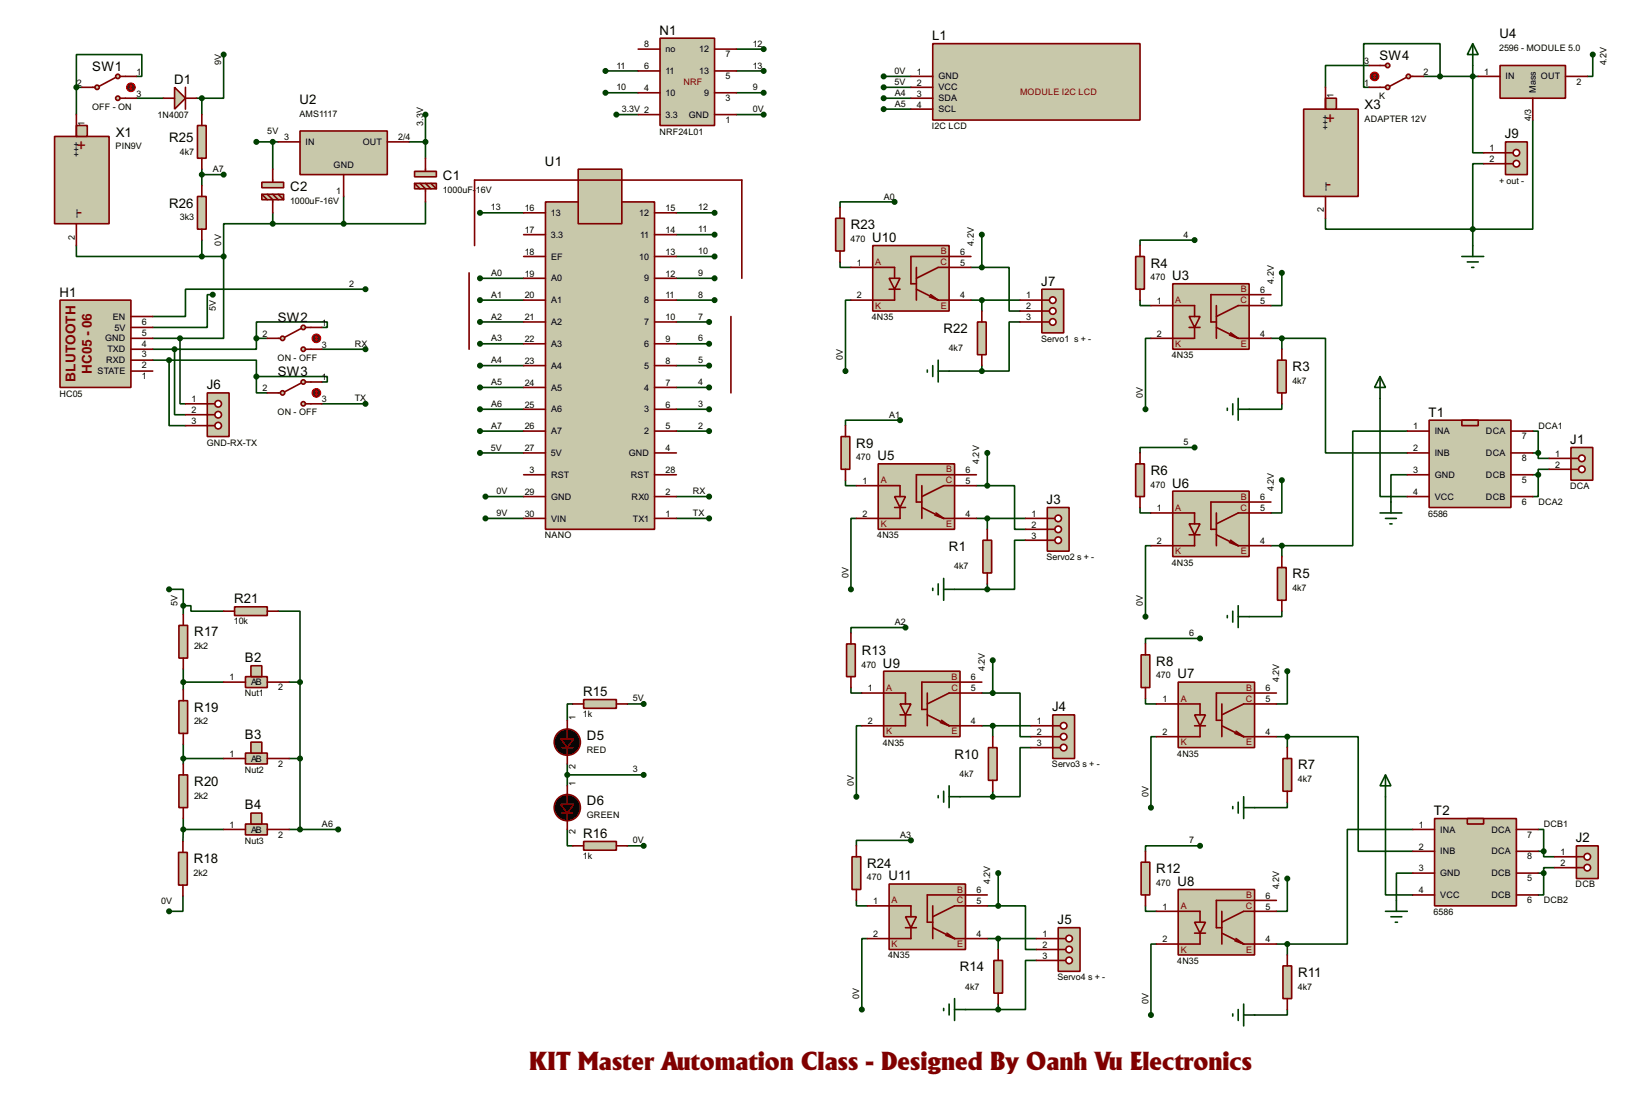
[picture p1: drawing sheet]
<svg xmlns="http://www.w3.org/2000/svg" width="383mm" height="256mm" viewBox="0 0 383 256" stroke-linecap="round" stroke-linejoin="round" font-family="sans-serif">
<defs><g id="words">
<text font-size="7.8" fill="#800000" x="123.2" y="249.1">KIT Master Automation Class - Designed By Oanh Vu Electronics</text>
<g font-size="4.3" fill="#800000">
<text x="308.6" y="28.8">+</text>
<text x="17.8" y="35.2">+</text>
<text x="308.6" y="44.1">-</text>
<text x="17.8" y="50.4">-</text>
</g>
<g font-size="3.6" fill="#800000">
<text x="17.6" y="88.9" transform="rotate(-90 17.6 88.9)">BLUTOOTH</text>
<text x="21.4" y="87" transform="rotate(-90 21.4 87)">HC05 - 06</text>
</g>
<g font-size="3.4">
<text x="153.6" y="8.1">N1</text>
<text x="217" y="9.4">L1</text>
<text x="349.1" y="8.9">U4</text>
<text x="21.5" y="16.5">SW1</text>
<text x="321.2" y="13.9">SW4</text>
<text x="40.5" y="19.5">D1</text>
<text x="69.7" y="24.2">U2</text>
<text x="317.7" y="25.4">X3</text>
<text x="26.9" y="31.8">X1</text>
<text x="39.4" y="33.1">R25</text>
<text x="350.4" y="32.2">J9</text>
<text x="103.1" y="42">C1</text>
<text x="126.9" y="38.6">U1</text>
<text x="67.6" y="44.5">C2</text>
<text x="39.4" y="48.3">R26</text>
<text x="198.1" y="53.4">R23</text>
<text x="203" y="56.3">U10</text>
<text x="267.9" y="62.3">R4</text>
<text x="272.9" y="65.2">U3</text>
<text x="13.9" y="69">H1</text>
<text x="242.4" y="66.5">J7</text>
<text x="64.7" y="74.9">SW2</text>
<text x="219.7" y="77.5">R22</text>
<text x="64.7" y="87.6">SW3</text>
<text x="301" y="86.4">R3</text>
<text x="48.1" y="90.6">J6</text>
<text x="332.6" y="97">T1</text>
<text x="199.4" y="104.2">R9</text>
<text x="204.3" y="107.1">U5</text>
<text x="365.6" y="103.3">J1</text>
<text x="267.9" y="110.5">R6</text>
<text x="272.9" y="113.5">U6</text>
<text x="243.7" y="117.3">J3</text>
<text x="220.9" y="128.3">R1</text>
<text x="301" y="134.6">R5</text>
<text x="54.5" y="140.4">R21</text>
<text x="45.2" y="148.1">R17</text>
<text x="57" y="154.1">B2</text>
<text x="200.6" y="152.4">R13</text>
<text x="205.6" y="155.4">U9</text>
<text x="269.2" y="154.9">R8</text>
<text x="135.8" y="162">R15</text>
<text x="274.2" y="157.9">U7</text>
<text x="45.2" y="165.6">R19</text>
<text x="245" y="165.5">J4</text>
<text x="57" y="171.9">B3</text>
<text x="136.7" y="172.2">D5</text>
<text x="222.2" y="176.5">R10</text>
<text x="302.2" y="179.1">R7</text>
<text x="45.2" y="182.9">R20</text>
<text x="57" y="188.4">B4</text>
<text x="136.7" y="187.5">D6</text>
<text x="333.9" y="189.7">T2</text>
<text x="135.8" y="195">R16</text>
<text x="366.9" y="196">J2</text>
<text x="45.1" y="200.9">R18</text>
<text x="201.9" y="201.9">R24</text>
<text x="269.2" y="203.2">R12</text>
<text x="206.9" y="204.9">U11</text>
<text x="274.2" y="206.2">U8</text>
<text x="246.2" y="215.1">J5</text>
<text x="223.5" y="226.1">R14</text>
<text x="302.2" y="227.3">R11</text>
</g>
<g font-size="2.3">
<text x="150" y="11">8</text>
<text x="175.3" y="10.9">12</text>
<text x="349" y="11.9">2596 - MODULE 5.0</text>
<text x="31.7" y="17.4">1</text>
<text x="51.5" y="15.2" transform="rotate(-90 51.5 15.2)">9V</text>
<text x="143.5" y="16">11</text>
<text x="150" y="16.1">6</text>
<text x="154.9" y="17.2">11</text>
<text x="154.9" y="12.1">no</text>
<text x="162.8" y="12.1">12</text>
<text x="162.8" y="17.2">13</text>
<text x="168.9" y="13.3">7</text>
<text x="175.3" y="16">13</text>
<text x="208.3" y="17.2">0V</text>
<text x="213.5" y="17.4">1</text>
<text x="317.6" y="14.9">3</text>
<text x="331.5" y="17.4">2</text>
<text x="345.6" y="17.4">1</text>
<text x="374.1" y="15.2" transform="rotate(-90 374.1 15.2)">4.2V</text>
<text x="17.9" y="19.9">2</text>
<text x="31.7" y="22.5">3</text>
<text x="143.5" y="21">10</text>
<text x="150" y="21.2">4</text>
<text x="154.9" y="22.3">10</text>
<text x="164" y="22.3">9</text>
<text x="168.9" y="18.4">5</text>
<text x="168.9" y="23.5">3</text>
<text x="175.3" y="21">9</text>
<text x="208.3" y="19.8">5V</text>
<text x="208.3" y="22.3">A4</text>
<text x="213.5" y="19.9">2</text>
<text x="213.5" y="22.5">3</text>
<text x="218.5" y="18.5">GND</text>
<text x="218.5" y="21">VCC</text>
<text x="218.5" y="23.6">SDA</text>
<text x="310.5" y="22.9" transform="rotate(-90 310.5 22.9)">1</text>
<text x="317.6" y="19.9">1</text>
<text x="321.1" y="22.9">K</text>
<text x="350.6" y="18.5">IN</text>
<text x="357.6" y="21.6" transform="rotate(-90 357.6 21.6)">Mass</text>
<text x="358.8" y="18.5">OUT</text>
<text x="367" y="19.7">2</text>
<text x="19.7" y="29.2" transform="rotate(-90 19.7 29.2)">1</text>
<text x="21.5" y="25.5">OFF - ON</text>
<text x="36.7" y="27.5">1N4007</text>
<text x="69.7" y="27.1">AMS1117</text>
<text x="98.5" y="29.2" transform="rotate(-90 98.5 29.2)">3.3V</text>
<text x="144.8" y="26.1">3.3V 2</text>
<text x="154.9" y="27.4">3.3</text>
<text x="160.4" y="27.4">GND</text>
<text x="168.9" y="28.6">1</text>
<text x="175.3" y="26.1">0V</text>
<text x="208.3" y="24.8">A5</text>
<text x="213.5" y="25">4</text>
<text x="218.5" y="26.1">SCL</text>
<text x="317.7" y="28.4">ADAPTER 12V</text>
<text x="356.5" y="28.2" transform="rotate(-90 356.5 28.2)">4/3</text>
<text x="26.9" y="34.8">PIN9V</text>
<text x="62.2" y="31.2">5V</text>
<text x="66.2" y="32.6">3</text>
<text x="71.2" y="33.7">IN</text>
<text x="84.4" y="33.7">OUT</text>
<text x="92.7" y="32.6">2/4</text>
<text x="153.5" y="31.3">NRF24L01</text>
<text x="217" y="30.1">I2C LCD</text>
<text x="309.3" y="30.2" transform="rotate(-90 309.3 30.2)">+++</text>
<text x="346.8" y="35.2">1</text>
<text x="18.5" y="36.6" transform="rotate(-90 18.5 36.6)">+++</text>
<text x="41.9" y="36">4k7</text>
<text x="49.6" y="40.1">A7</text>
<text x="77.7" y="39">GND</text>
<text x="346.8" y="37.7">2</text>
<text x="67.5" y="47.5">1000uF-16V</text>
<text x="78.2" y="45.1">1</text>
<text x="103.1" y="44.9">1000uF-</text>
<text x="110.8" y="44.9">16V</text>
<text x="205.8" y="46.4">A0</text>
<text x="309.3" y="44.5" transform="rotate(-90 309.3 44.5)">---</text>
<text x="349" y="42.8">+ out -</text>
<text x="18.5" y="50.8" transform="rotate(-90 18.5 50.8)">---</text>
<text x="41.9" y="51.3">3k3</text>
<text x="114.3" y="49">13</text>
<text x="122.2" y="49.1">16</text>
<text x="128.3" y="50.2">13</text>
<text x="148.8" y="50.2">12</text>
<text x="154.9" y="49.1">15</text>
<text x="162.6" y="49">12</text>
<text x="308.2" y="49.4" transform="rotate(-90 308.2 49.4)">2</text>
<text x="17.4" y="55.8" transform="rotate(-90 17.4 55.8)">2</text>
<text x="51.5" y="57.2" transform="rotate(-90 51.5 57.2)">0V</text>
<text x="122.2" y="54.2">17</text>
<text x="122.2" y="59.3">18</text>
<text x="128.3" y="55.3">3.3</text>
<text x="149" y="55.3">11</text>
<text x="154.9" y="54.2">14</text>
<text x="154.9" y="59.3">13</text>
<text x="162.6" y="54.1">11</text>
<text x="162.6" y="59.1">10</text>
<text x="198" y="56.3">470</text>
<text x="223.5" y="59.3">6</text>
<text x="226.7" y="57.2" transform="rotate(-90 226.7 57.2)">4.2V</text>
<text x="275.6" y="55.3">4</text>
<text x="114.3" y="64.2">A0</text>
<text x="122.2" y="64.4">19</text>
<text x="128.3" y="60.4">EF</text>
<text x="128.3" y="65.5">A0</text>
<text x="148.8" y="60.4">10</text>
<text x="150" y="65.5">9</text>
<text x="154.9" y="64.4">12</text>
<text x="162.6" y="64.2">9</text>
<text x="199.5" y="61.8">1</text>
<text x="223.5" y="61.8">5</text>
<text x="267.9" y="65.2">470</text>
<text x="81.3" y="66.8">2</text>
<text x="114.3" y="69.3">A1</text>
<text x="122.2" y="69.5">20</text>
<text x="128.3" y="70.6">A1</text>
<text x="150" y="70.6">8</text>
<text x="154.9" y="69.5">11</text>
<text x="162.6" y="69.3">8</text>
<text x="199.5" y="69.5">2</text>
<text x="223.5" y="69.5">4</text>
<text x="238.9" y="69.5">1</text>
<text x="269.4" y="70.7">1</text>
<text x="293.4" y="70.7">5</text>
<text x="293.4" y="68.2">6</text>
<text x="296.6" y="66" transform="rotate(-90 296.6 66)">4.2V</text>
<text x="26.2" y="74.4">EN</text>
<text x="26.6" y="76.9">5V</text>
<text x="33" y="75.6">6</text>
<text x="50.2" y="72.4" transform="rotate(-90 50.2 72.4)">5V</text>
<text x="74.9" y="75.8">1</text>
<text x="114.3" y="74.4">A2</text>
<text x="122.2" y="74.5">21</text>
<text x="128.3" y="75.6">A2</text>
<text x="150" y="75.6">7</text>
<text x="154.9" y="74.5">10</text>
<text x="162.6" y="74.4">7</text>
<text x="203" y="74.5">4N35</text>
<text x="238.9" y="72">2</text>
<text x="238.9" y="74.5">3</text>
<text x="24.5" y="79.5">GND</text>
<text x="25" y="82">TXD</text>
<text x="33" y="78.1">5</text>
<text x="33" y="80.6">4</text>
<text x="33" y="83.2">3</text>
<text x="61.1" y="78.4">2</text>
<text x="64.6" y="83.9">ON - OFF</text>
<text x="74.9" y="80.9">3</text>
<text x="82.6" y="80.7">RX</text>
<text x="114.3" y="79.5">A3</text>
<text x="122.2" y="79.6">22</text>
<text x="128.3" y="80.7">A3</text>
<text x="150" y="80.7">6</text>
<text x="154.9" y="79.6">9</text>
<text x="162.6" y="79.5">6</text>
<text x="196.3" y="83.8" transform="rotate(-90 196.3 83.8)">0V</text>
<text x="220.9" y="81.7">4k7</text>
<text x="242.4" y="79.6">Servo1 s + -</text>
<text x="269.4" y="78.4">2</text>
<text x="272.8" y="83.4">4N35</text>
<text x="293.4" y="78.4">4</text>
<text x="22.7" y="87.1">STATE</text>
<text x="24.7" y="84.5">RXD</text>
<text x="33" y="85.7">2</text>
<text x="33" y="88.3">1</text>
<text x="74.9" y="88.5">1</text>
<text x="114.3" y="84.5">A4</text>
<text x="114.3" y="89.6">A5</text>
<text x="122.2" y="84.7">23</text>
<text x="122.2" y="89.8">24</text>
<text x="128.3" y="85.8">A4</text>
<text x="150" y="85.8">5</text>
<text x="154.9" y="84.7">8</text>
<text x="154.9" y="89.8">7</text>
<text x="162.6" y="89.6">4</text>
<text x="162.6" y="84.5">5</text>
<text x="300.9" y="89.4">4k7</text>
<text x="13.8" y="92.3">HC05</text>
<text x="44.6" y="93.6">1</text>
<text x="61.1" y="91.1">2</text>
<text x="74.9" y="93.6">3</text>
<text x="82.6" y="93.4">TX</text>
<text x="114.3" y="94.7">A6</text>
<text x="122.2" y="94.9">25</text>
<text x="128.3" y="90.9">A5</text>
<text x="128.3" y="96">A6</text>
<text x="150" y="90.9">4</text>
<text x="150" y="96">3</text>
<text x="154.9" y="94.9">6</text>
<text x="162.6" y="94.7">3</text>
<text x="266.1" y="92.7" transform="rotate(-90 266.1 92.7)">0V</text>
<text x="44.6" y="96.1">2</text>
<text x="44.6" y="98.7">3</text>
<text x="64.6" y="96.6">ON - OFF</text>
<text x="114.3" y="99.8">A7</text>
<text x="122.2" y="99.9">26</text>
<text x="128.3" y="101">A7</text>
<text x="150" y="101">2</text>
<text x="154.9" y="99.9">5</text>
<text x="162.6" y="99.8">2</text>
<text x="207" y="97.2">A1</text>
<text x="329.1" y="99.9">1</text>
<text x="334" y="101">INA</text>
<text x="346" y="101">DCA</text>
<text x="358.2" y="99.8">DCA1</text>
<text x="48.1" y="103.7">GND-RX-TX</text>
<text x="114.3" y="104.9">5V</text>
<text x="122.2" y="105">27</text>
<text x="128.3" y="106.1">5V</text>
<text x="146.4" y="106.1">GND</text>
<text x="154.9" y="105">4</text>
<text x="199.3" y="107.1">470</text>
<text x="228" y="108" transform="rotate(-90 228 108)">4.2V</text>
<text x="275.6" y="103.6">5</text>
<text x="329.1" y="105">2</text>
<text x="334" y="106.1">INB</text>
<text x="346" y="106.1">DCA</text>
<text x="354.3" y="107.3">8</text>
<text x="354.3" y="102.2">7</text>
<text x="362.1" y="106.3">1</text>
<text x="123.3" y="110.1">3</text>
<text x="128.3" y="111.2">RST</text>
<text x="146.9" y="111.2">RST</text>
<text x="154.9" y="110.1">28</text>
<text x="200.8" y="112.6">1</text>
<text x="224.8" y="112.6">5</text>
<text x="224.8" y="110.1">6</text>
<text x="267.9" y="113.5">470</text>
<text x="329.1" y="110.1">3</text>
<text x="334" y="111.2">GND</text>
<text x="346" y="111.2">DCB</text>
<text x="354.3" y="112.4">5</text>
<text x="362.1" y="108.8">2</text>
<text x="365.6" y="113.9">DCA</text>
<text x="115.6" y="115">0V</text>
<text x="122.2" y="115.2">29</text>
<text x="128.3" y="116.3">GND</text>
<text x="147.1" y="116.3">RX0</text>
<text x="154.9" y="115.2">2</text>
<text x="161.3" y="115">RX</text>
<text x="269.4" y="119">1</text>
<text x="293.4" y="119">5</text>
<text x="293.4" y="116.5">6</text>
<text x="296.6" y="114.3" transform="rotate(-90 296.6 114.3)">4.2V</text>
<text x="329.1" y="115.2">4</text>
<text x="334" y="116.3">VCC</text>
<text x="346" y="116.3">DCB</text>
<text x="354.3" y="117.5">6</text>
<text x="358.2" y="117.6">DCA2</text>
<text x="115.6" y="120.1">9V</text>
<text x="122.2" y="120.3">30</text>
<text x="126.9" y="125.3">NANO</text>
<text x="128.3" y="121.4">VIN</text>
<text x="147.4" y="121.4">TX1</text>
<text x="154.9" y="120.3">1</text>
<text x="161.3" y="120.1">TX</text>
<text x="200.8" y="120.3">2</text>
<text x="204.3" y="125.3">4N35</text>
<text x="224.8" y="120.3">4</text>
<text x="240.2" y="120.3">1</text>
<text x="240.2" y="122.8">2</text>
<text x="240.2" y="125.3">3</text>
<text x="332.5" y="120.2">6586</text>
<text x="243.7" y="130.3">Servo2 s + -</text>
<text x="269.4" y="126.6">2</text>
<text x="272.8" y="131.6">4N35</text>
<text x="293.4" y="126.6">4</text>
<text x="197.5" y="134.6" transform="rotate(-90 197.5 134.6)">0V</text>
<text x="222.2" y="132.5">4k7</text>
<text x="300.9" y="137.6">4k7</text>
<text x="41.4" y="141" transform="rotate(-90 41.4 141)">5V</text>
<text x="266.1" y="141" transform="rotate(-90 266.1 141)">0V</text>
<text x="54.4" y="145.3">10k</text>
<text x="208.3" y="145.5">A2</text>
<text x="276.9" y="148">6</text>
<text x="45.2" y="151">2k2</text>
<text x="200.6" y="155.4">470</text>
<text x="53.5" y="158.4">1</text>
<text x="58.5" y="159.5">AB</text>
<text x="64.8" y="160.7">2</text>
<text x="202.1" y="160.9">1</text>
<text x="226.1" y="160.9">5</text>
<text x="226.1" y="158.4">6</text>
<text x="229.3" y="156.2" transform="rotate(-90 229.3 156.2)">4.2V</text>
<text x="269.2" y="157.9">470</text>
<text x="294.6" y="160.9">6</text>
<text x="297.9" y="158.7" transform="rotate(-90 297.9 158.7)">4.2V</text>
<text x="57" y="162.1">Nut1</text>
<text x="134" y="167.6" transform="rotate(-90 134 167.6)">1</text>
<text x="135.7" y="166.9">1k</text>
<text x="147.3" y="163.2">5V</text>
<text x="270.6" y="163.4">1</text>
<text x="294.6" y="163.4">5</text>
<text x="45.2" y="168.6">2k2</text>
<text x="202.1" y="168.5">2</text>
<text x="205.5" y="173.5">4N35</text>
<text x="226.1" y="168.5">4</text>
<text x="241.4" y="168.5">1</text>
<text x="241.4" y="171.1">2</text>
<text x="241.4" y="173.6">3</text>
<text x="270.6" y="171.1">2</text>
<text x="294.6" y="171.1">4</text>
<text x="53.5" y="176.1">1</text>
<text x="57" y="179.9">Nut2</text>
<text x="58.5" y="177.2">AB</text>
<text x="64.8" y="178.4">2</text>
<text x="134" y="178.9" transform="rotate(-90 134 178.9)">2</text>
<text x="136.6" y="175.2">RED</text>
<text x="147.3" y="179.7">3</text>
<text x="244.9" y="178.6">Servo3 s + -</text>
<text x="274.1" y="176.1">4N35</text>
<text x="45.2" y="185.8">2k2</text>
<text x="134" y="182.9" transform="rotate(-90 134 182.9)">1</text>
<text x="198.8" y="182.9" transform="rotate(-90 198.8 182.9)">0V</text>
<text x="223.4" y="180.8">4k7</text>
<text x="267.4" y="185.4" transform="rotate(-90 267.4 185.4)">0V</text>
<text x="302.2" y="182">4k7</text>
<text x="136.6" y="190.4">GREEN</text>
<text x="53.5" y="192.7">1</text>
<text x="57" y="196.4">Nut3</text>
<text x="58.5" y="193.8">AB</text>
<text x="64.8" y="194.9">2</text>
<text x="75" y="192.4">A6</text>
<text x="134" y="194.2" transform="rotate(-90 134 194.2)">2</text>
<text x="147.3" y="196.3">0V</text>
<text x="209.6" y="195">A3</text>
<text x="276.9" y="196.3">7</text>
<text x="330.3" y="192.7">1</text>
<text x="330.3" y="197.7">2</text>
<text x="335.3" y="193.8">INA</text>
<text x="347.3" y="193.8">DCA</text>
<text x="355.6" y="194.9">7</text>
<text x="359.4" y="192.4">DCB1</text>
<text x="45.1" y="203.9">2k2</text>
<text x="135.7" y="199.9">1k</text>
<text x="330.3" y="202.8">3</text>
<text x="335.3" y="198.8">INB</text>
<text x="335.3" y="203.9">GND</text>
<text x="347.3" y="203.9">DCB</text>
<text x="347.3" y="198.8">DCA</text>
<text x="355.6" y="200">8</text>
<text x="363.3" y="199">1</text>
<text x="363.3" y="201.5">2</text>
<text x="201.8" y="204.9">470</text>
<text x="227.3" y="207.9">6</text>
<text x="230.5" y="205.7" transform="rotate(-90 230.5 205.7)">4.2V</text>
<text x="269.2" y="206.2">470</text>
<text x="294.6" y="209.2">6</text>
<text x="297.9" y="207" transform="rotate(-90 297.9 207)">4.2V</text>
<text x="330.3" y="207.9">4</text>
<text x="335.3" y="209">VCC</text>
<text x="347.3" y="209">DCB</text>
<text x="355.6" y="205.1">5</text>
<text x="366.9" y="206.5">DCB</text>
<text x="37.5" y="210.5">0V</text>
<text x="203.3" y="210.4">1</text>
<text x="227.3" y="210.4">5</text>
<text x="270.6" y="211.7">1</text>
<text x="294.6" y="211.7">5</text>
<text x="333.8" y="212.9">6586</text>
<text x="355.6" y="210.2">6</text>
<text x="359.4" y="210.2">DCB2</text>
<text x="203.3" y="218.1">2</text>
<text x="227.3" y="218.1">4</text>
<text x="242.7" y="218.1">1</text>
<text x="242.7" y="220.6">2</text>
<text x="270.6" y="219.3">2</text>
<text x="294.6" y="219.3">4</text>
<text x="206.8" y="223.1">4N35</text>
<text x="242.7" y="223.1">3</text>
<text x="274.1" y="224.3">4N35</text>
<text x="200.1" y="232.4" transform="rotate(-90 200.1 232.4)">0V</text>
<text x="224.7" y="230.3">4k7</text>
<text x="246.2" y="228.1">Servo4 s + -</text>
<text x="267.4" y="233.7" transform="rotate(-90 267.4 233.7)">0V</text>
<text x="302.2" y="230.3">4k7</text>
</g>
<g font-size="2.3" fill="#800000">
<text x="159.1" y="19.8">NRF</text>
<text x="237.5" y="22.2">MODULE I2C LCD</text>
<text x="219" y="59.1">B</text>
<text x="203.8" y="61.7">A</text>
<text x="219" y="61.7">C</text>
<text x="203.8" y="71.8">K</text>
<text x="219" y="71.8">E</text>
<text x="273.6" y="70.6">A</text>
<text x="288.8" y="70.6">C</text>
<text x="288.9" y="68">B</text>
<text x="273.6" y="80.7">K</text>
<text x="288.9" y="80.7">E</text>
<text x="205.1" y="112.5">A</text>
<text x="220.3" y="112.5">C</text>
<text x="220.3" y="109.9">B</text>
<text x="273.6" y="118.8">A</text>
<text x="288.8" y="118.8">C</text>
<text x="288.9" y="116.3">B</text>
<text x="205.1" y="122.6">K</text>
<text x="220.3" y="122.6">E</text>
<text x="273.6" y="129">K</text>
<text x="288.9" y="129">E</text>
<text x="206.3" y="160.7">A</text>
<text x="221.5" y="160.7">C</text>
<text x="221.6" y="158.2">B</text>
<text x="290.1" y="160.7">B</text>
<text x="274.9" y="163.3">A</text>
<text x="290.1" y="163.3">C</text>
<text x="206.3" y="170.9">K</text>
<text x="221.6" y="170.9">E</text>
<text x="274.9" y="173.4">K</text>
<text x="290.1" y="173.4">E</text>
<text x="222.8" y="207.7">B</text>
<text x="290.1" y="209">B</text>
<text x="207.6" y="210.3">A</text>
<text x="222.8" y="210.3">C</text>
<text x="274.9" y="211.5">A</text>
<text x="290.1" y="211.5">C</text>
<text x="207.6" y="220.4">K</text>
<text x="222.8" y="220.4">E</text>
<text x="274.9" y="221.7">K</text>
<text x="290.1" y="221.7">E</text>
</g>
</g></defs>
<g fill="none" stroke="#004000" stroke-width=".38">
<path d="M31.7 17.8h1.3v-5.1h-15.2v7.6M52.1 12.7v10.2h-5.1M141 16.5h7.6M171.4 16.5h6.4M171.4 11.4h6.4M205.7 17.8h6.4M318.8 15.2h-10.2v5.1M331.5 17.8h12.7M335.3 17.8v-7.6h-17.8v10.1h1.3M342.9 15.2v20.4h2.5M370.8 12.7v5.1h-1.2M17.8 20.3h1.2"/>
<path d="M17.8 20.3v6.4M31.7 22.9h6.4M45.7 22.9h1.3M47 22.9v3.8M47 39.4v3.8M59.7 33h5.1M63.5 33v6.4M95.2 33h3.9M99.1 26.7v10.1M141 21.6h7.6M143.5 26.7h5.1M171.4 26.7h6.4"/>
<path d="M171.4 21.6h6.4M205.7 22.9h6.4M205.7 20.3h6.4M205.7 25.4h6.4M345.4 38.1h-2.5v15.2M356.9 27.9v25.4h-14M17.8 57.1v2.6h29.2M47 59.7h5.1M47 55.9v3.8M47 40.6h5.1M52.1 59.7v19h-10.2M63.5 52.1h-11.4v7.6"/>
<path d="M63.5 49.5v2.6M63.5 52.1h16.5M80 45.7v6.4M99.1 47v5.1h-19.1M111.8 49.5h10.1M157.5 49.5h8.9M157.5 54.6h8.9M157.5 59.7h8.9M208.3 47h-12.7v1.3M228.6 54.6v7.6M278.1 55.9h-12.7v1.2M308.6 50.8v2.5h34.3"/>
<path d="M342.9 53.3v3.8M35.6 78.7h6.3M41.9 78.7v15.3h1.3M49.5 68.6h-1.2v7.6h-12.7M59.7 78.7v2.6h-19.1M59.7 78.7h2.5M74.9 76.2h1.3v-1.3h-16.5v3.8M85.1 67.3h-41.9v6.4h-7.6M111.8 64.8h10.1M111.8 69.8h10.1M111.8 74.9h10.1M157.5 64.8h8.9"/>
<path d="M157.5 69.8h8.9M157.5 74.9h7.6M195.6 61v1.2h2.5M198.1 69.8h-1.3v16.6M226.1 69.8h11.4M226.1 62.2h2.5M228.6 62.2h6.3v10.2h2.6M228.6 69.8v2.6M237.5 74.9h-2.6v11.5h-6.3M265.4 69.8v1.3h2.6M268 78.7h-1.3v16.5M295.9 78.7h2.5"/>
<path d="M298.4 63.5v7.6h-2.5M298.4 78.7h10.2v26.7h19.1M298.4 78.7v2.6M35.6 81.3h5M35.6 83.8h3.8M39.4 83.8h20.3v3.8M39.4 83.8v15.3h3.8M40.6 81.3v15.2h2.6M59.7 87.6v3.8h2.5M59.7 87.6h16.5v1.3h-1.3M74.9 81.3h10.2M74.9 94h10.2"/>
<path d="M111.8 80h10.1M111.8 85.1h10.1M111.8 90.2h10.1M111.8 95.2h10.1M157.5 80h7.6M157.5 85.1h7.6M157.5 90.2h7.6M157.5 95.2h7.6M209.5 97.8h-12.7v1.3M221 86.4h7.6M228.6 85.1v1.3M298.4 94v1.2h-7.6"/>
<path d="M321.3 92.7v22.9h6.4M111.8 105.4h10.1M111.8 100.3h10.1M113 115.6h8.9M157.5 100.3h7.6M157.5 115.6h7.6M196.8 111.8v1.2h2.6M227.3 113h2.6M229.9 113h6.3v10.2h2.6M229.9 105.4v7.6M265.4 118.1v1.3h2.6M278.1 104.1h-12.7v1.3"/>
<path d="M298.4 111.8v7.6h-2.5M327.7 110.5h-3.9v6.3M327.7 100.3h-12.7v26.7h-16.6M356.9 100.3h1.2v5.1M356.9 105.4h1.2M356.9 110.5h1.2M358.1 105.4v1.3h2.6M358.1 110.5v5.1h-1.2M360.7 109.2h-2.6v1.3M39.4 137.2h3.3v3.8M113 120.6h8.9M157.5 120.6h7.6"/>
<path d="M199.4 120.6h-1.3v16.6M222.2 137.2h7.7M227.3 120.6h11.5M229.9 120.6v2.6M229.9 135.9v1.3M238.8 125.7h-2.6v11.5h-6.3M268 127h-1.3v16.5M295.9 127h2.5M298.4 127v2.5M42.7 141h1.7v1.2h7.7M42.7 141v2M42.7 155.7v4.8"/>
<path d="M42.7 158.7h9.4M64.8 142.2h5v16.5M67.3 158.7h2.5M69.8 158.7v34.3M210.8 146h-12.7v1.3M231.1 153.7v7.6M279.4 148.6h-12.7v1.3M298.4 142.2v1.3h-7.6M299.7 156.2v7.6h-2.5M42.7 173.2v4.6M42.7 176.5h9.4M67.3 176.5h2.5"/>
<path d="M132.1 177.8v5.1M133.3 163.8h-1.2v3.8M146 163.8h3.9M198.1 160v1.3h2.6M200.7 168.9h-1.3v16.5M228.6 168.9h11.4M228.6 161.3h2.5M231.1 161.3h6.4v10.1h2.5M231.1 168.9v2.5M240 174h-2.5v11.4h-6.4M266.7 162.6v1.2h2.5M269.2 171.4h-1.2v16.6"/>
<path d="M297.2 171.4h2.5M299.7 171.4h16.5v26.7h12.7M299.7 171.4v2.6M42.7 190.5v2.5M42.7 193l-.1 2.8M42.7 193h9.4M67.3 193h11.4M132.1 193v3.8h1.2M132.1 180.3h17.8M146 196.8h3.9M212.1 195.6h-12.7v1.2M223.5 185.4h7.6"/>
<path d="M231.1 184.1v1.3M279.4 196.8h-12.7v1.3M299.7 186.7v1.3h-7.6M322.6 185.4v22.9h6.3M328.9 193h-15.2v26.7h-14M358.1 193h1.3v5.1M358.1 198.1h1.3M359.4 198.1v1.3h2.5M42.6 208.5v3.6h-3.2M199.4 209.5v1.3h2.5M201.9 218.4h-1.2v16.5M229.9 218.4h11.4"/>
<path d="M229.9 210.8h2.5M232.4 210.8h6.4v10.2h2.5M232.4 203.2v7.6M232.4 218.4v2.6M266.7 210.8v1.3h2.5M269.2 219.7h-1.2v16.5M297.2 219.7h2.5M299.7 204.5v7.6h-2.5M299.7 219.7v2.5M328.9 203.2h-3.8v6.3M358.1 203.2h1.3M359.4 203.2v5.1h-1.3"/>
<path d="M361.9 201.9h-2.5v1.3M224.8 234.9h7.6M232.4 233.7v1.2M241.3 223.5h-2.5v11.4h-6.4M299.7 234.9v1.3h-7.6"/>
</g>
<g fill="#c8c8aa" stroke="#800000" stroke-width=".38">
<path d="M12.7 31.7h12.7v20.4h-12.7z"/>
<path d="M17.8 29.2h2.5v2.5h-2.5z"/>
</g>
<path d="M17.8 26.7v5M17.8 52.1v5" fill="none" stroke="#800000" stroke-width=".38"/>
<circle cx="22.6" cy="20.3" r=".51" fill="#c8c8aa" stroke="#800000" stroke-width=".38"/>
<path d="M21.6 20.3h.5" fill="none" stroke="#800000" stroke-width=".38"/>
<circle cx="27.4" cy="17.8" r=".51" fill="#c8c8aa" stroke="#800000" stroke-width=".38"/>
<path d="M26.9 18l-3.8 2.1M27.9 17.8h1.3" fill="none" stroke="#800000" stroke-width=".38"/>
<circle cx="27.4" cy="22.9" r=".51" fill="#c8c8aa" stroke="#800000" stroke-width=".38"/>
<path d="M29.2 17.8h2.5M19 20.3h2.6M27.9 22.9h3.8" fill="none" stroke="#800000" stroke-width=".38"/>
<circle cx="30.5" cy="20.3" r="1.02" fill="#400000" stroke="#f00" stroke-width=".23"/>
<path d="M30.5 19.8v1M30.5 19.8l-.3 .3M30.5 19.8l.2 .3M30.2 20.6l.3 .2M30.7 20.6l-.2 .2" fill="none" stroke="#f00" stroke-width=".23"/>
<path d="M40.6 20.3l2.6 2.6-2.6 2.5z" fill="#c8c8aa" stroke="#800000" stroke-width=".38"/>
<path d="M38.1 22.9h2.5M43.2 20.3v5.1M43.2 22.9h2.5" fill="none" stroke="#800000" stroke-width=".38"/>
<g fill="#c8c8aa" stroke="#800000" stroke-width=".38">
<path d="M127 47h25.4v76.2h-25.4z"/>
<path d="M134.6 39.4h10.2v12.7h-10.2z"/>
</g>
<g fill="none" stroke="#800000" stroke-width=".38">
<path d="M121.9 49.5h5.1M121.9 54.6h5.1M121.9 59.7h5.1M152.4 49.5h5.1M152.4 54.6h5.1M152.4 59.7h5.1M121.9 64.8h5.1M121.9 69.8h5.1M121.9 74.9h5.1M152.4 64.8h5.1M152.4 69.8h5.1M152.4 74.9h5.1"/>
<path d="M121.9 80h5.1M121.9 85.1h5.1M121.9 90.2h5.1M121.9 95.2h5.1M152.4 80h5.1M152.4 85.1h5.1M152.4 90.2h5.1M152.4 95.2h5.1M121.9 100.3h5.1M121.9 105.4h5.1M121.9 110.5h5.1M121.9 115.6h5.1"/>
<path d="M152.4 100.3h5.1M152.4 105.4h5.1M152.4 110.5h5.1M152.4 115.6h5.1M121.9 120.6h5.1M152.4 120.6h5.1"/>
</g>
<path d="M69.8 30.5h20.4v10.1h-20.4z" fill="#c8c8aa" stroke="#800000" stroke-width=".38"/>
<path d="M64.8 33h5M90.2 33h5M80 40.6v5.1" fill="none" stroke="#800000" stroke-width=".38"/>
<g fill="#c8c8aa" stroke="#800000" stroke-width=".38">
<path d="M96.5 39.9h5.1v1.2h-5.1z"/>
<path d="M96.5 42.7h5.1v1.2h-5.1z"/>
</g>
<path d="M99.1 36.8v3.1M96.5 42.7l1.3 1.2M97.8 42.7l1.3 1.2v3.1M99.1 42.7l1.2 1.2M100.3 42.7l1.3 1.2" fill="none" stroke="#800000" stroke-width=".38"/>
<g fill="#004000" stroke="#004000" stroke-width=".38">
<circle cx="80" cy="52.1" r=".51"/>
<circle cx="99.1" cy="33" r=".51"/>
<circle cx="99.1" cy="26.7" r=".51"/>
<circle cx="111.8" cy="105.4" r=".51"/>
</g>
<path d="M153.7 8.9h12.7v20.3h-12.7z" fill="#c8c8aa" stroke="#800000" stroke-width=".38"/>
<path d="M148.6 16.5h5.1M148.6 11.4h5.1M166.4 16.5h5M166.4 11.4h5M148.6 26.7h5.1M148.6 21.6h5.1M166.4 26.7h5M166.4 21.6h5" fill="none" stroke="#800000" stroke-width=".38"/>
<g fill="#004000" stroke="#004000" stroke-width=".38">
<circle cx="143.5" cy="26.7" r=".51"/>
<circle cx="177.8" cy="21.6" r=".51"/>
<circle cx="177.8" cy="16.5" r=".51"/>
<circle cx="177.8" cy="11.4" r=".51"/>
<circle cx="141" cy="21.6" r=".51"/>
<circle cx="141" cy="16.5" r=".51"/>
<circle cx="111.8" cy="49.5" r=".51"/>
<circle cx="166.4" cy="49.5" r=".51"/>
<circle cx="166.4" cy="54.6" r=".51"/>
<circle cx="166.4" cy="59.7" r=".51"/>
<circle cx="166.4" cy="64.8" r=".51"/>
<circle cx="111.8" cy="64.8" r=".51"/>
<circle cx="111.8" cy="69.8" r=".51"/>
<circle cx="111.8" cy="74.9" r=".51"/>
<circle cx="111.8" cy="80" r=".51"/>
<circle cx="111.8" cy="85.1" r=".51"/>
<circle cx="111.8" cy="90.2" r=".51"/>
<circle cx="111.8" cy="95.2" r=".51"/>
<circle cx="111.8" cy="100.3" r=".51"/>
<circle cx="165.1" cy="100.3" r=".51"/>
<circle cx="165.1" cy="95.2" r=".51"/>
<circle cx="165.1" cy="90.2" r=".51"/>
<circle cx="165.1" cy="85.1" r=".51"/>
<circle cx="165.1" cy="80" r=".51"/>
</g>
<path d="M14 69.8h16.5v20.4h-16.5z" fill="#c8c8aa" stroke="#800000" stroke-width=".38"/>
<path d="M30.5 73.7h5.1M30.5 76.2h5.1M30.5 78.7h5.1M30.5 81.3h5.1M30.5 83.8h5.1M30.5 86.4h5.1" fill="none" stroke="#800000" stroke-width=".38"/>
<circle cx="49.5" cy="68.6" r=".51" fill="#004000" stroke="#004000" stroke-width=".38"/>
<circle cx="65.8" cy="78.7" r=".51" fill="#c8c8aa" stroke="#800000" stroke-width=".38"/>
<path d="M64.8 78.7h.5" fill="none" stroke="#800000" stroke-width=".38"/>
<circle cx="70.6" cy="76.2" r=".51" fill="#c8c8aa" stroke="#800000" stroke-width=".38"/>
<path d="M70.1 76.5l-3.8 2M71.1 76.2h1.3" fill="none" stroke="#800000" stroke-width=".38"/>
<circle cx="70.6" cy="81.3" r=".51" fill="#c8c8aa" stroke="#800000" stroke-width=".38"/>
<path d="M62.2 78.7h2.6M72.4 76.2h2.5M71.1 81.3h3.8" fill="none" stroke="#800000" stroke-width=".38"/>
<circle cx="73.7" cy="78.7" r="1.02" fill="#400000" stroke="#f00" stroke-width=".23"/>
<path d="M73.4 79l.3 .2M73.7 78.2v1M73.7 78.2l-.3 .3M73.7 78.2l.2 .3M73.9 79l-.2 .2" fill="none" stroke="#f00" stroke-width=".23"/>
<circle cx="65.8" cy="91.4" r=".51" fill="#c8c8aa" stroke="#800000" stroke-width=".38"/>
<path d="M64.8 91.4h.5" fill="none" stroke="#800000" stroke-width=".38"/>
<circle cx="70.6" cy="88.9" r=".51" fill="#c8c8aa" stroke="#800000" stroke-width=".38"/>
<path d="M70.1 89.2l-3.8 2M71.1 88.9h1.3" fill="none" stroke="#800000" stroke-width=".38"/>
<circle cx="70.6" cy="94" r=".51" fill="#c8c8aa" stroke="#800000" stroke-width=".38"/>
<path d="M62.2 91.4h2.6M71.1 94h3.8M72.4 88.9h2.5" fill="none" stroke="#800000" stroke-width=".38"/>
<circle cx="73.7" cy="91.4" r="1.02" fill="#400000" stroke="#f00" stroke-width=".23"/>
<path d="M73.4 91.7l.3 .2M73.7 90.9v1M73.7 90.9l-.3 .3M73.7 90.9l.2 .3M73.9 91.7l-.2 .2" fill="none" stroke="#f00" stroke-width=".23"/>
<g fill="#004000" stroke="#004000" stroke-width=".38">
<circle cx="166.4" cy="69.8" r=".51"/>
<circle cx="85.1" cy="81.3" r=".51"/>
<circle cx="85.1" cy="94" r=".51"/>
<circle cx="165.1" cy="115.6" r=".51"/>
<circle cx="165.1" cy="120.6" r=".51"/>
<circle cx="17.8" cy="20.3" r=".51"/>
<circle cx="52.1" cy="12.7" r=".51"/>
<circle cx="113" cy="120.6" r=".51"/>
<circle cx="52.1" cy="59.7" r=".51"/>
<circle cx="113" cy="115.6" r=".51"/>
<circle cx="177.8" cy="26.7" r=".51"/>
<circle cx="165.1" cy="74.9" r=".51"/>
</g>
<path d="M342.9 10.2l1.3 2.5h-2.6zM342.9 10.2v5M340.4 59.7h5M342.9 57.1v2.6M341.6 61h2.6M342.6 62.2h.6" fill="none" stroke="#004000" stroke-width=".38"/>
<path d="M217.2 10.2h48.2v17.7h-48.2z" fill="#c8c8aa" stroke="#800000" stroke-width=".38"/>
<path d="M212.1 17.8h5.1M212.1 20.3h5.1M212.1 22.9h5.1M212.1 25.4h5.1" fill="none" stroke="#800000" stroke-width=".38"/>
<g fill="#004000" stroke="#004000" stroke-width=".38">
<circle cx="205.7" cy="17.8" r=".51"/>
<circle cx="205.7" cy="20.3" r=".51"/>
<circle cx="205.7" cy="22.9" r=".51"/>
<circle cx="205.7" cy="25.4" r=".51"/>
</g>
<g fill="#c8c8aa" stroke="#800000" stroke-width=".38">
<path d="M332.7 97.8h19.1v20.3h-19.1z"/>
<path d="M340.4 97.8h3.8v1.3h-3.8z"/>
</g>
<path d="M327.7 100.3h5M327.7 105.4h5M327.7 110.5h5M327.7 115.6h5M351.8 100.3h5.1M351.8 105.4h5.1M351.8 110.5h5.1M351.8 115.6h5.1" fill="none" stroke="#800000" stroke-width=".38"/>
<path d="M365.8 104.1h5v7.7h-5z" fill="#c8c8aa" stroke="#800000" stroke-width=".38"/>
<path d="M365.8 106.7h1.7" fill="none" stroke="#800000" stroke-width=".38"/>
<circle cx="368.3" cy="106.7" r=".76" fill="#feffff" stroke="#800000" stroke-width=".38"/>
<path d="M365.8 109.2h1.7" fill="none" stroke="#800000" stroke-width=".38"/>
<circle cx="368.3" cy="109.2" r=".76" fill="#feffff" stroke="#800000" stroke-width=".38"/>
<path d="M360.7 106.7h5.1M360.7 109.2h5.1" fill="none" stroke="#800000" stroke-width=".38"/>
<g fill="#004000" stroke="#004000" stroke-width=".38">
<circle cx="358.1" cy="105.4" r=".51"/>
<circle cx="358.1" cy="110.5" r=".51"/>
</g>
<path d="M321.3 87.6l1.3 2.6h-2.6zM321.3 87.6v5.1M321.3 119.4h5.1M323.8 116.8v2.6M322.6 120.6h2.5M323.6 121.9h.5" fill="none" stroke="#004000" stroke-width=".38"/>
<path d="M273 66h17.8v15.3h-17.8z" fill="#c8c8aa" stroke="#800000" stroke-width=".38"/>
<path d="M276.9 73.7h2.5l-1.3 2.5z" fill="#c8c8aa" stroke="#800000" stroke-width=".38"/>
<path d="M268 71.1h10.1v2.6M276.9 76.2h2.5M278.1 76.2v2.5h-10.1M283.2 71.1v7.6M283.2 76.2l5.1 2.5M286.3 78l2 .7M286.5 77.5l1.8 1.2M288.3 78.7h7.6M295.9 71.1h-7.6l-5.1 2.6M295.9 68.6h-14v6.3h1.3" fill="none" stroke="#800000" stroke-width=".38"/>
<path d="M297.4 83.8h2.1v7.6h-2.1z" fill="#c8c8aa" stroke="#800000" stroke-width=".38"/>
<path d="M298.4 81.3v2.5M298.4 91.4v2.6" fill="none" stroke="#800000" stroke-width=".38"/>
<path d="M285.7 95v.5M287 94v2.5M288.3 95.2h2.5M288.3 92.7v5.1" fill="none" stroke="#004000" stroke-width=".38"/>
<path d="M349.2 15.2h15.3v7.7h-15.3z" fill="#c8c8aa" stroke="#800000" stroke-width=".38"/>
<path d="M344.2 17.8h5M364.5 17.8h5.1M356.9 22.9v5" fill="none" stroke="#800000" stroke-width=".38"/>
<g fill="#004000" stroke="#004000" stroke-width=".38">
<circle cx="342.9" cy="53.3" r=".51"/>
<circle cx="370.8" cy="12.7" r=".51"/>
<circle cx="298.4" cy="63.5" r=".51"/>
<circle cx="266.7" cy="95.2" r=".51"/>
</g>
<path d="M264.4 59.7h2v7.6h-2z" fill="#c8c8aa" stroke="#800000" stroke-width=".38"/>
<path d="M265.4 57.1v2.6M265.4 67.3v2.5" fill="none" stroke="#800000" stroke-width=".38"/>
<circle cx="278.1" cy="55.9" r=".51" fill="#004000" stroke="#004000" stroke-width=".38"/>
<path d="M273 114.3h17.8v15.2h-17.8z" fill="#c8c8aa" stroke="#800000" stroke-width=".38"/>
<path d="M276.9 121.9h2.5l-1.3 2.6z" fill="#c8c8aa" stroke="#800000" stroke-width=".38"/>
<path d="M268 119.4h10.1v2.5M283.2 119.4v7.6M295.9 119.4h-7.6l-5.1 2.5M295.9 116.8h-14v6.4h1.3M276.9 124.5h2.5M278.1 124.5v2.5h-10.1M283.2 124.5l5.1 2.5M286.3 126.2l2 .8M286.5 125.7l1.8 1.3M288.3 127h7.6" fill="none" stroke="#800000" stroke-width=".38"/>
<path d="M297.4 132.1h2.1v7.6h-2.1z" fill="#c8c8aa" stroke="#800000" stroke-width=".38"/>
<path d="M298.4 129.5v2.6M298.4 139.7v2.5" fill="none" stroke="#800000" stroke-width=".38"/>
<path d="M285.7 143.3v.5M287 142.2v2.6M288.3 143.5h2.5M288.3 141v5" fill="none" stroke="#004000" stroke-width=".38"/>
<g fill="#004000" stroke="#004000" stroke-width=".38">
<circle cx="298.4" cy="111.8" r=".51"/>
<circle cx="266.7" cy="143.5" r=".51"/>
</g>
<path d="M264.4 107.9h2v7.7h-2z" fill="#c8c8aa" stroke="#800000" stroke-width=".38"/>
<path d="M265.4 105.4v2.5M265.4 115.6v2.5" fill="none" stroke="#800000" stroke-width=".38"/>
<circle cx="278.1" cy="104.1" r=".51" fill="#004000" stroke="#004000" stroke-width=".38"/>
<g fill="#c8c8aa" stroke="#800000" stroke-width=".38">
<path d="M334 190.5h19.1v20.3h-19.1z"/>
<path d="M341.6 190.5h3.8v1.3h-3.8z"/>
</g>
<path d="M328.9 193h5.1M328.9 198.1h5.1M353.1 193h5M353.1 198.1h5M328.9 203.2h5.1M328.9 208.3h5.1M353.1 203.2h5M353.1 208.3h5" fill="none" stroke="#800000" stroke-width=".38"/>
<path d="M367 196.8h5.1v7.7h-5.1z" fill="#c8c8aa" stroke="#800000" stroke-width=".38"/>
<path d="M367 199.4h1.8" fill="none" stroke="#800000" stroke-width=".38"/>
<circle cx="369.6" cy="199.4" r=".76" fill="#feffff" stroke="#800000" stroke-width=".38"/>
<path d="M367 201.9h1.8" fill="none" stroke="#800000" stroke-width=".38"/>
<circle cx="369.6" cy="201.9" r=".76" fill="#feffff" stroke="#800000" stroke-width=".38"/>
<path d="M361.9 199.4h5.1M361.9 201.9h5.1" fill="none" stroke="#800000" stroke-width=".38"/>
<g fill="#004000" stroke="#004000" stroke-width=".38">
<circle cx="359.4" cy="198.1" r=".51"/>
<circle cx="359.4" cy="203.2" r=".51"/>
</g>
<path d="M322.6 180.3l1.2 2.6h-2.5zM322.6 180.3v5.1M322.6 212.1h5.1M323.8 213.4h2.6M324.9 214.6h.5M325.1 209.5v2.6" fill="none" stroke="#004000" stroke-width=".38"/>
<path d="M274.3 158.7h17.8v15.3h-17.8z" fill="#c8c8aa" stroke="#800000" stroke-width=".38"/>
<path d="M278.1 166.4h2.6l-1.3 2.5z" fill="#c8c8aa" stroke="#800000" stroke-width=".38"/>
<path d="M269.2 163.8h10.2v2.6M278.1 168.9h2.6M279.4 168.9v2.5h-10.2M284.5 163.8v7.6M284.5 168.9l5.1 2.5M287.5 170.7l2.1 .7M287.8 170.2l1.8 1.2M289.6 171.4h7.6M297.2 163.8h-7.6l-5.1 2.6M297.2 161.3h-14v6.3h1.3" fill="none" stroke="#800000" stroke-width=".38"/>
<path d="M298.7 176.5h2v7.6h-2z" fill="#c8c8aa" stroke="#800000" stroke-width=".38"/>
<path d="M299.7 174v2.5M299.7 184.1v2.6" fill="none" stroke="#800000" stroke-width=".38"/>
<path d="M287 187.7v.5M288.3 186.7v2.5M289.6 188h2.5M289.6 185.4v5.1" fill="none" stroke="#004000" stroke-width=".38"/>
<g fill="#004000" stroke="#004000" stroke-width=".38">
<circle cx="299.7" cy="156.2" r=".51"/>
<circle cx="268" cy="188" r=".51"/>
</g>
<path d="M265.7 152.4h2v7.6h-2z" fill="#c8c8aa" stroke="#800000" stroke-width=".38"/>
<path d="M266.7 149.9v2.5M266.7 160v2.6" fill="none" stroke="#800000" stroke-width=".38"/>
<circle cx="279.4" cy="148.6" r=".51" fill="#004000" stroke="#004000" stroke-width=".38"/>
<path d="M274.3 207h17.8v15.2h-17.8z" fill="#c8c8aa" stroke="#800000" stroke-width=".38"/>
<path d="M278.1 214.6h2.6l-1.3 2.6z" fill="#c8c8aa" stroke="#800000" stroke-width=".38"/>
<path d="M269.2 212.1h10.2v2.5M278.1 217.2h2.6M279.4 217.2v2.5h-10.2M284.5 212.1v7.6M284.5 217.2l5.1 2.5M287.5 218.9l2.1 .8M287.8 218.4l1.8 1.3M289.6 219.7h7.6M297.2 212.1h-7.6l-5.1 2.5M297.2 209.5h-14v6.4h1.3" fill="none" stroke="#800000" stroke-width=".38"/>
<path d="M298.7 224.8h2v7.6h-2z" fill="#c8c8aa" stroke="#800000" stroke-width=".38"/>
<path d="M299.7 222.2v2.6M299.7 232.4v2.5" fill="none" stroke="#800000" stroke-width=".38"/>
<path d="M287 236v.5M288.3 234.9v2.6M289.6 236.2h2.5M289.6 233.7v5.1" fill="none" stroke="#004000" stroke-width=".38"/>
<g fill="#004000" stroke="#004000" stroke-width=".38">
<circle cx="299.7" cy="204.5" r=".51"/>
<circle cx="268" cy="236.2" r=".51"/>
</g>
<path d="M265.7 200.7h2v7.6h-2z" fill="#c8c8aa" stroke="#800000" stroke-width=".38"/>
<path d="M266.7 198.1v2.6M266.7 208.3v2.5" fill="none" stroke="#800000" stroke-width=".38"/>
<circle cx="279.4" cy="196.8" r=".51" fill="#004000" stroke="#004000" stroke-width=".38"/>
<g fill="#c8c8aa" stroke="#800000" stroke-width=".38">
<path d="M303.5 25.4h12.7v20.3h-12.7z"/>
<path d="M308.6 22.9h2.5v2.5h-2.5z"/>
</g>
<path d="M308.6 20.3v5.1M308.6 45.7v5.1" fill="none" stroke="#800000" stroke-width=".38"/>
<circle cx="327.9" cy="17.8" r=".51" fill="#c8c8aa" stroke="#800000" stroke-width=".38"/>
<path d="M328.4 17.8h.5" fill="none" stroke="#800000" stroke-width=".38"/>
<circle cx="323.1" cy="20.3" r=".51" fill="#c8c8aa" stroke="#800000" stroke-width=".38"/>
<path d="M327.4 18l-3.8 2.1M321.3 20.3h1.3" fill="none" stroke="#800000" stroke-width=".38"/>
<circle cx="323.1" cy="15.2" r=".51" fill="#c8c8aa" stroke="#800000" stroke-width=".38"/>
<path d="M318.8 15.2h3.8M328.9 17.8h2.6M318.8 20.3h2.5" fill="none" stroke="#800000" stroke-width=".38"/>
<circle cx="320" cy="17.8" r="1.02" fill="#400000" stroke="#f00" stroke-width=".23"/>
<path d="M319.8 18l.2 .3M320 17.3v1M320 17.3l.3 .2M320 17.3l-.2 .2M320.3 18l-.3 .3" fill="none" stroke="#f00" stroke-width=".23"/>
<path d="M203.2 57.1h17.8v15.3h-17.8z" fill="#c8c8aa" stroke="#800000" stroke-width=".38"/>
<path d="M207 64.8h2.5l-1.2 2.5z" fill="#c8c8aa" stroke="#800000" stroke-width=".38"/>
<path d="M226.1 59.7h-14v6.3h1.3M198.1 62.2h10.2v2.6M207 67.3h2.5M208.3 67.3v2.5h-10.2M213.4 62.2v7.6M213.4 67.3l5 2.5M216.4 69.1l2 .7M216.7 68.6l1.7 1.2M218.4 69.8h7.7M226.1 62.2h-7.7l-5 2.6" fill="none" stroke="#800000" stroke-width=".38"/>
<path d="M227.6 74.9h2v7.6h-2z" fill="#c8c8aa" stroke="#800000" stroke-width=".38"/>
<path d="M228.6 72.4v2.5M228.6 82.5v2.6" fill="none" stroke="#800000" stroke-width=".38"/>
<path d="M215.9 86.1v.5M217.2 85.1v2.5M218.4 86.4h2.6M218.4 83.8v5.1" fill="none" stroke="#004000" stroke-width=".38"/>
<g fill="#004000" stroke="#004000" stroke-width=".38">
<circle cx="228.6" cy="54.6" r=".51"/>
<circle cx="196.8" cy="86.4" r=".51"/>
</g>
<path d="M194.6 50.8h2v7.6h-2z" fill="#c8c8aa" stroke="#800000" stroke-width=".38"/>
<path d="M195.6 48.3v2.5M195.6 58.4v2.6" fill="none" stroke="#800000" stroke-width=".38"/>
<g fill="#004000" stroke="#004000" stroke-width=".38">
<circle cx="208.3" cy="47" r=".51"/>
<circle cx="228.6" cy="69.8" r=".51"/>
</g>
<path d="M242.6 67.3h5v10.2h-5z" fill="#c8c8aa" stroke="#800000" stroke-width=".38"/>
<path d="M242.6 69.8h1.7" fill="none" stroke="#800000" stroke-width=".38"/>
<circle cx="245.1" cy="69.9" r=".76" fill="#feffff" stroke="#800000" stroke-width=".38"/>
<path d="M242.6 72.4h1.7" fill="none" stroke="#800000" stroke-width=".38"/>
<circle cx="245.1" cy="72.4" r=".76" fill="#feffff" stroke="#800000" stroke-width=".38"/>
<path d="M242.6 74.9h1.7" fill="none" stroke="#800000" stroke-width=".38"/>
<circle cx="245.1" cy="74.9" r=".76" fill="#feffff" stroke="#800000" stroke-width=".38"/>
<path d="M237.5 69.8h5.1M237.5 72.4h5.1M237.5 74.9h5.1" fill="none" stroke="#800000" stroke-width=".38"/>
<g fill="#004000" stroke="#004000" stroke-width=".38">
<circle cx="228.6" cy="86.4" r=".51"/>
<circle cx="228.6" cy="62.2" r=".51"/>
<circle cx="59.7" cy="78.7" r=".51"/>
<circle cx="59.7" cy="87.6" r=".51"/>
<circle cx="298.4" cy="127" r=".51"/>
<circle cx="298.4" cy="78.7" r=".51"/>
<circle cx="299.7" cy="219.7" r=".51"/>
<circle cx="299.7" cy="171.4" r=".51"/>
<circle cx="85.1" cy="67.3" r=".51"/>
</g>
<path d="M204.5 107.9h17.7v15.3h-17.7z" fill="#c8c8aa" stroke="#800000" stroke-width=".38"/>
<path d="M208.3 115.6h2.5l-1.3 2.5z" fill="#c8c8aa" stroke="#800000" stroke-width=".38"/>
<path d="M199.4 113h10.1v2.6M208.3 118.1h2.5M209.5 118.1v2.5h-10.1M214.6 113v7.6M214.6 118.1l5.1 2.5M217.7 119.9l2 .7M217.9 119.4l1.8 1.2M227.3 113h-7.6l-5.1 2.6M227.3 110.5h-13.9v6.3h1.2M219.7 120.6h7.6" fill="none" stroke="#800000" stroke-width=".38"/>
<path d="M228.9 125.7h2v7.6h-2z" fill="#c8c8aa" stroke="#800000" stroke-width=".38"/>
<path d="M229.9 123.2v2.5M229.9 133.3v2.6" fill="none" stroke="#800000" stroke-width=".38"/>
<path d="M217.2 136.9v.5M218.4 135.9v2.5M219.7 137.2h2.5M219.7 134.6v5.1" fill="none" stroke="#004000" stroke-width=".38"/>
<g fill="#004000" stroke="#004000" stroke-width=".38">
<circle cx="229.9" cy="105.4" r=".51"/>
<circle cx="198.1" cy="137.2" r=".51"/>
</g>
<path d="M195.8 101.6h2.1v7.6h-2.1z" fill="#c8c8aa" stroke="#800000" stroke-width=".38"/>
<path d="M196.8 99.1v2.5M196.8 109.2v2.6" fill="none" stroke="#800000" stroke-width=".38"/>
<g fill="#004000" stroke="#004000" stroke-width=".38">
<circle cx="209.5" cy="97.8" r=".51"/>
<circle cx="229.9" cy="120.6" r=".51"/>
</g>
<path d="M243.8 118.1h5.1v10.2h-5.1z" fill="#c8c8aa" stroke="#800000" stroke-width=".38"/>
<path d="M243.8 120.6h1.8" fill="none" stroke="#800000" stroke-width=".38"/>
<circle cx="246.4" cy="120.7" r=".76" fill="#feffff" stroke="#800000" stroke-width=".38"/>
<path d="M243.8 123.2h1.8" fill="none" stroke="#800000" stroke-width=".38"/>
<circle cx="246.4" cy="123.2" r=".76" fill="#feffff" stroke="#800000" stroke-width=".38"/>
<path d="M243.8 125.7h1.8" fill="none" stroke="#800000" stroke-width=".38"/>
<circle cx="246.4" cy="125.7" r=".76" fill="#feffff" stroke="#800000" stroke-width=".38"/>
<path d="M238.8 120.6h5M238.8 123.2h5M238.8 125.7h5" fill="none" stroke="#800000" stroke-width=".38"/>
<g fill="#004000" stroke="#004000" stroke-width=".38">
<circle cx="229.9" cy="137.2" r=".51"/>
<circle cx="229.9" cy="113" r=".51"/>
</g>
<path d="M205.7 156.2h17.8v15.2h-17.8z" fill="#c8c8aa" stroke="#800000" stroke-width=".38"/>
<path d="M209.5 163.8h2.6l-1.3 2.6z" fill="#c8c8aa" stroke="#800000" stroke-width=".38"/>
<path d="M228.6 158.7h-14v6.4h1.3M200.7 161.3h10.1v2.5M209.5 166.4h2.6M210.8 166.4v2.5h-10.1M215.9 161.3v7.6M215.9 166.4l5.1 2.5M218.9 168.1l2.1 .8M219.2 167.6l1.8 1.3M221 168.9h7.6M228.6 161.3h-7.6l-5.1 2.5" fill="none" stroke="#800000" stroke-width=".38"/>
<path d="M230.1 174h2.1v7.6h-2.1z" fill="#c8c8aa" stroke="#800000" stroke-width=".38"/>
<path d="M231.1 171.4v2.6M231.1 181.6v2.5" fill="none" stroke="#800000" stroke-width=".38"/>
<path d="M218.4 185.2v.5M219.7 184.1v2.6M221 185.4h2.5M221 182.9v5.1" fill="none" stroke="#004000" stroke-width=".38"/>
<g fill="#004000" stroke="#004000" stroke-width=".38">
<circle cx="231.1" cy="153.7" r=".51"/>
<circle cx="199.4" cy="185.4" r=".51"/>
</g>
<path d="M197.1 149.9h2v7.6h-2z" fill="#c8c8aa" stroke="#800000" stroke-width=".38"/>
<path d="M198.1 147.3v2.6M198.1 157.5v2.5" fill="none" stroke="#800000" stroke-width=".38"/>
<g fill="#004000" stroke="#004000" stroke-width=".38">
<circle cx="210.8" cy="146" r=".51"/>
<circle cx="231.1" cy="168.9" r=".51"/>
</g>
<path d="M245.1 166.4h5.1v10.1h-5.1z" fill="#c8c8aa" stroke="#800000" stroke-width=".38"/>
<path d="M245.1 168.9h1.8" fill="none" stroke="#800000" stroke-width=".38"/>
<circle cx="247.6" cy="168.9" r=".76" fill="#feffff" stroke="#800000" stroke-width=".38"/>
<path d="M245.1 171.4h1.8" fill="none" stroke="#800000" stroke-width=".38"/>
<circle cx="247.6" cy="171.5" r=".76" fill="#feffff" stroke="#800000" stroke-width=".38"/>
<path d="M245.1 174h1.8" fill="none" stroke="#800000" stroke-width=".38"/>
<circle cx="247.6" cy="174" r=".76" fill="#feffff" stroke="#800000" stroke-width=".38"/>
<path d="M240 168.9h5.1M240 171.4h5.1M240 174h5.1" fill="none" stroke="#800000" stroke-width=".38"/>
<g fill="#004000" stroke="#004000" stroke-width=".38">
<circle cx="231.1" cy="185.4" r=".51"/>
<circle cx="231.1" cy="161.3" r=".51"/>
</g>
<path d="M207 205.7h17.8v15.3h-17.8z" fill="#c8c8aa" stroke="#800000" stroke-width=".38"/>
<path d="M210.8 213.4h2.6l-1.3 2.5z" fill="#c8c8aa" stroke="#800000" stroke-width=".38"/>
<path d="M201.9 210.8h10.2v2.6M210.8 215.9h2.6M212.1 215.9v2.5h-10.2M217.2 210.8v7.6M217.2 215.9l5 2.5M220.2 217.7l2 .7M220.5 217.2l1.7 1.2M222.2 218.4h7.7M229.9 210.8h-7.7l-5 2.6M229.9 208.3h-14v6.3h1.3" fill="none" stroke="#800000" stroke-width=".38"/>
<path d="M231.4 223.5h2v7.6h-2z" fill="#c8c8aa" stroke="#800000" stroke-width=".38"/>
<path d="M232.4 221v2.5M232.4 231.1v2.6" fill="none" stroke="#800000" stroke-width=".38"/>
<path d="M219.7 234.7v.5M221 233.7v2.5M222.2 234.9h2.6M222.2 232.4v5.1" fill="none" stroke="#004000" stroke-width=".38"/>
<g fill="#004000" stroke="#004000" stroke-width=".38">
<circle cx="232.4" cy="203.2" r=".51"/>
<circle cx="200.7" cy="234.9" r=".51"/>
</g>
<path d="M198.4 199.4h2v7.6h-2z" fill="#c8c8aa" stroke="#800000" stroke-width=".38"/>
<path d="M199.4 196.8v2.6M199.4 207v2.5" fill="none" stroke="#800000" stroke-width=".38"/>
<g fill="#004000" stroke="#004000" stroke-width=".38">
<circle cx="212.1" cy="195.6" r=".51"/>
<circle cx="232.4" cy="218.4" r=".51"/>
</g>
<path d="M246.4 215.9h5.1v10.2h-5.1z" fill="#c8c8aa" stroke="#800000" stroke-width=".38"/>
<path d="M246.4 218.4h1.8" fill="none" stroke="#800000" stroke-width=".38"/>
<circle cx="248.9" cy="218.4" r=".76" fill="#feffff" stroke="#800000" stroke-width=".38"/>
<path d="M246.4 221h1.8" fill="none" stroke="#800000" stroke-width=".38"/>
<circle cx="248.9" cy="221" r=".76" fill="#feffff" stroke="#800000" stroke-width=".38"/>
<path d="M246.4 223.5h1.8" fill="none" stroke="#800000" stroke-width=".38"/>
<circle cx="248.9" cy="223.5" r=".76" fill="#feffff" stroke="#800000" stroke-width=".38"/>
<path d="M241.3 218.4h5.1M241.3 221h5.1M241.3 223.5h5.1" fill="none" stroke="#800000" stroke-width=".38"/>
<g fill="#004000" stroke="#004000" stroke-width=".38">
<circle cx="232.4" cy="234.9" r=".51"/>
<circle cx="232.4" cy="210.8" r=".51"/>
</g>
<path d="M48.3 91.4h5v10.2h-5z" fill="#c8c8aa" stroke="#800000" stroke-width=".38"/>
<path d="M48.3 94h1.7" fill="none" stroke="#800000" stroke-width=".38"/>
<circle cx="50.8" cy="94" r=".76" fill="#feffff" stroke="#800000" stroke-width=".38"/>
<path d="M48.3 96.5h1.7" fill="none" stroke="#800000" stroke-width=".38"/>
<circle cx="50.8" cy="96.5" r=".76" fill="#feffff" stroke="#800000" stroke-width=".38"/>
<path d="M48.3 99.1h1.7" fill="none" stroke="#800000" stroke-width=".38"/>
<circle cx="50.8" cy="99.1" r=".76" fill="#feffff" stroke="#800000" stroke-width=".38"/>
<path d="M110.5 57.1v-15.2h62.2v22.9M109.2 63.5v17.8M170.2 73.7v17.7M43.2 94h5.1M43.2 96.5h5.1M43.2 99.1h5.1" fill="none" stroke="#800000" stroke-width=".38"/>
<g fill="#004000" stroke="#004000" stroke-width=".38">
<circle cx="41.9" cy="78.7" r=".51"/>
<circle cx="40.6" cy="81.3" r=".51"/>
<circle cx="39.4" cy="83.8" r=".51"/>
<circle cx="342.9" cy="17.8" r=".51"/>
</g>
<path d="M350.5 33h5.1v7.6h-5.1z" fill="#c8c8aa" stroke="#800000" stroke-width=".38"/>
<path d="M350.5 35.6h1.8" fill="none" stroke="#800000" stroke-width=".38"/>
<circle cx="353.1" cy="38.1" r=".76" fill="#feffff" stroke="#800000" stroke-width=".38"/>
<path d="M350.5 38.1h1.8" fill="none" stroke="#800000" stroke-width=".38"/>
<circle cx="353.1" cy="35.6" r=".76" fill="#feffff" stroke="#800000" stroke-width=".38"/>
<path d="M345.4 35.6h5.1M345.4 38.1h5.1M130.8 174h2.5M132.1 167.6v4.4M132.1 174v3.8M130.8 189.2h2.5M132.1 182.9v4.3M132.1 189.2v3.8" fill="none" stroke="#800000" stroke-width=".38"/>
<g fill="#000" stroke="#800000" stroke-width=".38">
<path d="M130.6 172h3l-1.5 2zM130.6 187.2h3l-1.5 2z"/>
<circle cx="132.1" cy="172.7" r="3"/>
<circle cx="132.1" cy="188" r="3"/>
</g>
<path d="M135.9 162.8h7.6v2h-7.6z" fill="#c8c8aa" stroke="#800000" stroke-width=".38"/>
<path d="M133.3 163.8h2.6M143.5 163.8h2.5" fill="none" stroke="#800000" stroke-width=".38"/>
<path d="M135.9 195.8h7.6v2.1h-7.6z" fill="#c8c8aa" stroke="#800000" stroke-width=".38"/>
<path d="M133.3 196.8h2.6M143.5 196.8h2.5" fill="none" stroke="#800000" stroke-width=".38"/>
<g fill="#004000" stroke="#004000" stroke-width=".38">
<circle cx="132.1" cy="180.3" r=".51"/>
<circle cx="149.9" cy="180.3" r=".51"/>
<circle cx="149.9" cy="163.8" r=".51"/>
<circle cx="149.9" cy="196.8" r=".51"/>
</g>
<path d="M41.7 145.5h2v7.7h-2z" fill="#c8c8aa" stroke="#800000" stroke-width=".38"/>
<path d="M42.7 143v2.5M42.7 153.2v2.5" fill="none" stroke="#800000" stroke-width=".38"/>
<path d="M41.6 198.4h2v7.6h-2z" fill="#c8c8aa" stroke="#800000" stroke-width=".38"/>
<path d="M42.6 195.8v2.6M42.6 206v2.5" fill="none" stroke="#800000" stroke-width=".38"/>
<g fill="#c8c8aa" stroke="#800000" stroke-width=".38">
<path d="M57.1 157.5h5.1v2.5h-5.1z"/>
<path d="M58.4 154.9h2.6v2.6h-2.6z"/>
</g>
<path d="M52.1 158.7h5M62.2 158.7h5.1" fill="none" stroke="#800000" stroke-width=".38"/>
<g fill="#c8c8aa" stroke="#800000" stroke-width=".38">
<path d="M57.1 175.3h5.1v2.5h-5.1z"/>
<path d="M58.4 172.7h2.6v2.6h-2.6z"/>
</g>
<path d="M52.1 176.5h5M62.2 176.5h5.1" fill="none" stroke="#800000" stroke-width=".38"/>
<g fill="#004000" stroke="#004000" stroke-width=".38">
<circle cx="39.4" cy="137.2" r=".51"/>
<circle cx="39.4" cy="212.1" r=".51"/>
</g>
<g fill="#c8c8aa" stroke="#800000" stroke-width=".38">
<path d="M57.1 191.8h5.1v2.5h-5.1z"/>
<path d="M58.4 189.2h2.6v2.6h-2.6z"/>
</g>
<path d="M52.1 193h5M62.2 193h5.1" fill="none" stroke="#800000" stroke-width=".38"/>
<path d="M41.7 163.1h2v7.6h-2z" fill="#c8c8aa" stroke="#800000" stroke-width=".38"/>
<path d="M42.7 160.5v2.6M42.7 170.7v2.5" fill="none" stroke="#800000" stroke-width=".38"/>
<path d="M41.7 180.3h2v7.7h-2z" fill="#c8c8aa" stroke="#800000" stroke-width=".38"/>
<path d="M42.7 177.8v2.5M42.7 188v2.5" fill="none" stroke="#800000" stroke-width=".38"/>
<path d="M54.6 141.2h7.6v2.1h-7.6z" fill="#c8c8aa" stroke="#800000" stroke-width=".38"/>
<path d="M52.1 142.2h2.5M62.2 142.2h2.6" fill="none" stroke="#800000" stroke-width=".38"/>
<g fill="#004000" stroke="#004000" stroke-width=".38">
<circle cx="42.7" cy="158.7" r=".51"/>
<circle cx="42.7" cy="176.5" r=".51"/>
<circle cx="42.7" cy="193" r=".51"/>
<circle cx="42.7" cy="141" r=".51"/>
<circle cx="69.8" cy="176.5" r=".51"/>
<circle cx="69.8" cy="158.7" r=".51"/>
<circle cx="69.8" cy="193" r=".51"/>
<circle cx="78.7" cy="193" r=".51"/>
</g>
<path d="M46 29.2h2v7.6h-2z" fill="#c8c8aa" stroke="#800000" stroke-width=".38"/>
<path d="M47 26.7v2.5M47 36.8v2.6" fill="none" stroke="#800000" stroke-width=".38"/>
<path d="M46 45.7h2v7.6h-2z" fill="#c8c8aa" stroke="#800000" stroke-width=".38"/>
<path d="M47 43.2v2.5M47 53.3v2.6" fill="none" stroke="#800000" stroke-width=".38"/>
<g fill="#004000" stroke="#004000" stroke-width=".38">
<circle cx="47" cy="59.7" r=".51"/>
<circle cx="47" cy="22.9" r=".51"/>
<circle cx="47" cy="40.6" r=".51"/>
<circle cx="52.1" cy="40.6" r=".51"/>
<circle cx="59.7" cy="33" r=".51"/>
</g>
<g fill="#c8c8aa" stroke="#800000" stroke-width=".38">
<path d="M61 42.4h5v1.3h-5z"/>
<path d="M61 45.2h5v1.3h-5z"/>
</g>
<path d="M63.5 39.4v3M61 45.2l1.2 1.3M62.2 45.2l1.3 1.3v3M63.5 45.2l1.3 1.3M64.8 45.2l1.2 1.3" fill="none" stroke="#800000" stroke-width=".38"/>
<g fill="#004000" stroke="#004000" stroke-width=".38">
<circle cx="63.5" cy="33" r=".51"/>
<circle cx="63.5" cy="52.1" r=".51"/>
<circle cx="335.3" cy="17.8" r=".51"/>
</g>
<use href="#words"/>
</svg>
